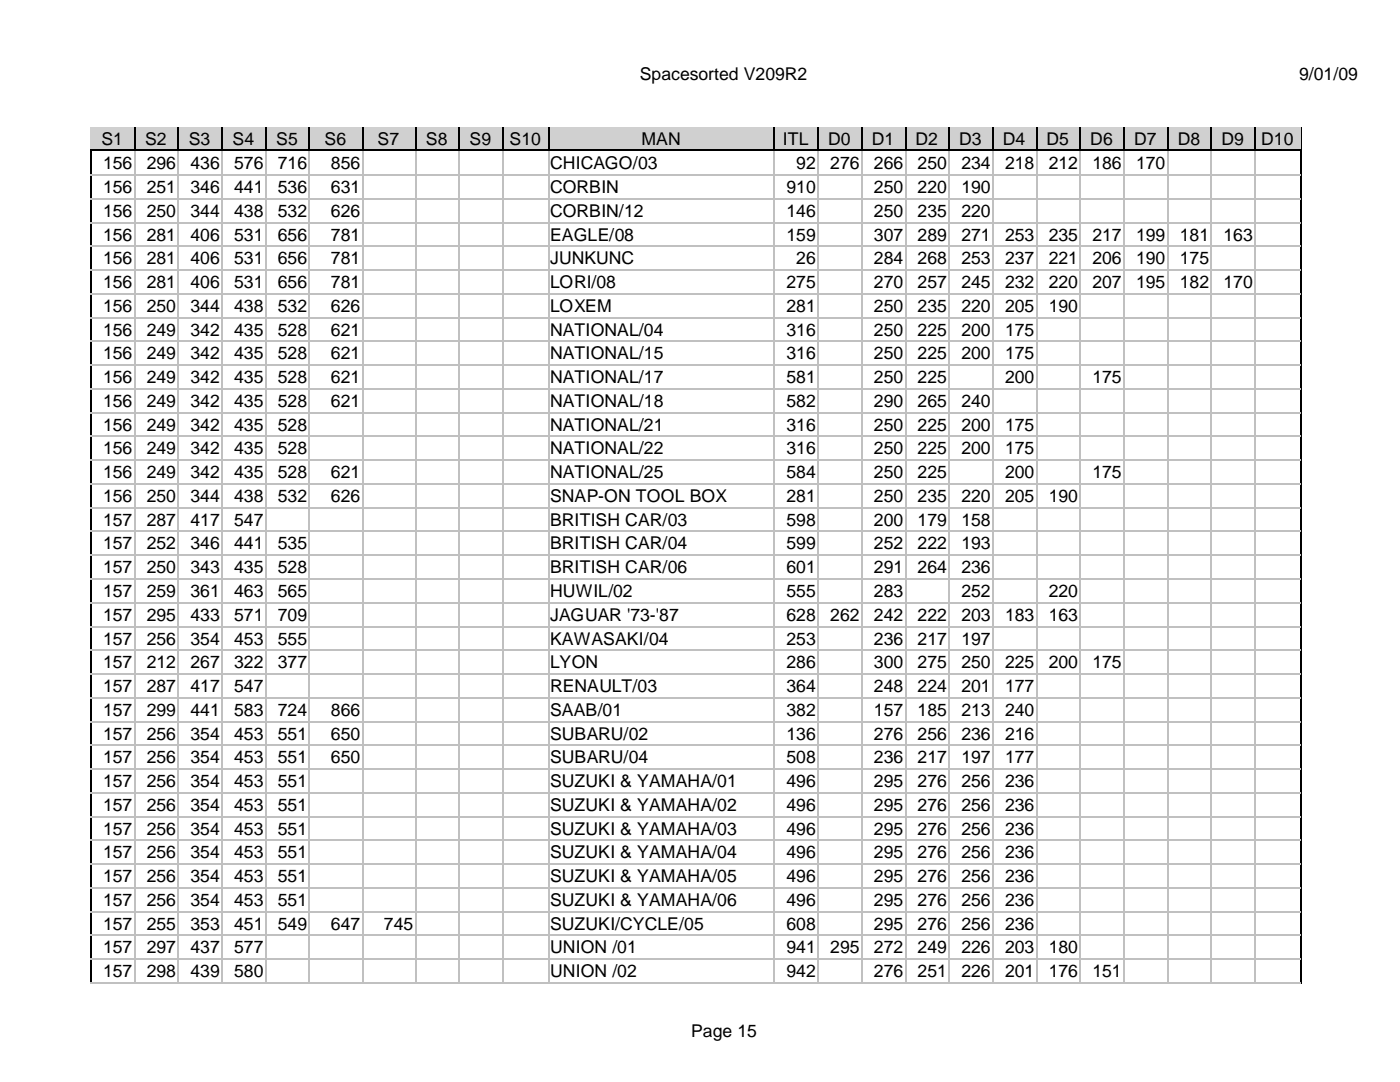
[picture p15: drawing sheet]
<svg xmlns="http://www.w3.org/2000/svg" width="279mm" height="216mm" viewBox="0 0 279 216" stroke-linecap="round" stroke-linejoin="round" font-family="sans-serif">
<defs><g id="words">
<g font-size="3.5">
<text x="127.7" y="16">Spacesorted V209R2</text>
<text x="259.2" y="16">9/01/09</text>
<text x="20.2" y="29">S1</text>
<text x="29" y="29">S2</text>
<text x="37.7" y="29">S3</text>
<text x="46.4" y="29">S4</text>
<text x="55.1" y="29">S5</text>
<text x="64.8" y="29">S6</text>
<text x="75.4" y="29">S7</text>
<text x="85" y="29">S8</text>
<text x="93.7" y="29">S9</text>
<text x="101.7" y="29">S10</text>
<text x="128" y="29">MAN</text>
<text x="156.2" y="29">ITL</text>
<text x="165.3" y="29">D0</text>
<text x="174" y="29">D1</text>
<text x="182.7" y="29">D2</text>
<text x="191.4" y="29">D3</text>
<text x="200.2" y="29">D4</text>
<text x="208.9" y="29">D5</text>
<text x="217.6" y="29">D6</text>
<text x="226.3" y="29">D7</text>
<text x="235" y="29">D8</text>
<text x="243.8" y="29">D9</text>
<text x="251.7" y="29">D10</text>
<text x="20.6" y="33.8">156</text>
<text x="29.3" y="33.8">296</text>
<text x="38" y="33.8">436</text>
<text x="46.7" y="33.8">576</text>
<text x="55.5" y="33.8">716</text>
<text x="66" y="33.8">856</text>
<text x="109.8" y="33.8">CHICAGO/03</text>
<text x="158.9" y="33.8">92</text>
<text x="165.7" y="33.8">276</text>
<text x="174.4" y="33.8">266</text>
<text x="183.1" y="33.8">250</text>
<text x="191.9" y="33.8">234</text>
<text x="200.6" y="33.8">218</text>
<text x="209.3" y="33.8">212</text>
<text x="218" y="33.8">186</text>
<text x="226.7" y="33.8">170</text>
<text x="20.6" y="38.5">156</text>
<text x="29.3" y="38.5">251</text>
<text x="38" y="38.5">346</text>
<text x="46.7" y="38.5">441</text>
<text x="55.5" y="38.5">536</text>
<text x="66" y="38.5">631</text>
<text x="109.8" y="38.5">CORBIN</text>
<text x="157" y="38.5">910</text>
<text x="174.4" y="38.5">250</text>
<text x="183.1" y="38.5">220</text>
<text x="191.9" y="38.5">190</text>
<text x="20.6" y="43.3">156</text>
<text x="29.3" y="43.3">250</text>
<text x="38" y="43.3">344</text>
<text x="46.7" y="43.3">438</text>
<text x="55.5" y="43.3">532</text>
<text x="66" y="43.3">626</text>
<text x="109.8" y="43.3">CORBIN/12</text>
<text x="157" y="43.3">146</text>
<text x="174.4" y="43.3">250</text>
<text x="183.1" y="43.3">235</text>
<text x="191.9" y="43.3">220</text>
<text x="20.6" y="48">156</text>
<text x="20.6" y="52.7">156</text>
<text x="29.3" y="48">281</text>
<text x="29.3" y="52.7">281</text>
<text x="38" y="48">406</text>
<text x="38" y="52.7">406</text>
<text x="46.7" y="48">531</text>
<text x="46.7" y="52.7">531</text>
<text x="55.5" y="48">656</text>
<text x="55.5" y="52.7">656</text>
<text x="66" y="48">781</text>
<text x="66" y="52.7">781</text>
<text x="109.8" y="48">EAGLE/08</text>
<text x="109.8" y="52.7">JUNKUNC</text>
<text x="157" y="48">159</text>
<text x="158.9" y="52.7">26</text>
<text x="174.4" y="48">307</text>
<text x="174.4" y="52.7">284</text>
<text x="183.1" y="48">289</text>
<text x="183.1" y="52.7">268</text>
<text x="191.9" y="48">271</text>
<text x="191.9" y="52.7">253</text>
<text x="200.6" y="48">253</text>
<text x="200.6" y="52.7">237</text>
<text x="209.3" y="48">235</text>
<text x="209.3" y="52.7">221</text>
<text x="218" y="48">217</text>
<text x="218" y="52.7">206</text>
<text x="226.7" y="48">199</text>
<text x="226.7" y="52.7">190</text>
<text x="235.5" y="48">181</text>
<text x="235.5" y="52.7">175</text>
<text x="244.2" y="48">163</text>
<text x="20.6" y="57.5">156</text>
<text x="29.3" y="57.5">281</text>
<text x="38" y="57.5">406</text>
<text x="46.7" y="57.5">531</text>
<text x="55.5" y="57.5">656</text>
<text x="66" y="57.5">781</text>
<text x="109.8" y="57.5">LORI/08</text>
<text x="157" y="57.5">275</text>
<text x="174.4" y="57.5">270</text>
<text x="183.1" y="57.5">257</text>
<text x="191.9" y="57.5">245</text>
<text x="200.6" y="57.5">232</text>
<text x="209.3" y="57.5">220</text>
<text x="218" y="57.5">207</text>
<text x="226.7" y="57.5">195</text>
<text x="235.5" y="57.5">182</text>
<text x="244.2" y="57.5">170</text>
<text x="20.6" y="62.2">156</text>
<text x="29.3" y="62.2">250</text>
<text x="38" y="62.2">344</text>
<text x="46.7" y="62.2">438</text>
<text x="55.5" y="62.2">532</text>
<text x="66" y="62.2">626</text>
<text x="109.8" y="62.2">LOXEM</text>
<text x="157" y="62.2">281</text>
<text x="174.4" y="62.2">250</text>
<text x="183.1" y="62.2">235</text>
<text x="191.9" y="62.2">220</text>
<text x="200.6" y="62.2">205</text>
<text x="209.3" y="62.2">190</text>
<text x="20.6" y="67">156</text>
<text x="20.6" y="71.7">156</text>
<text x="29.3" y="67">249</text>
<text x="29.3" y="71.7">249</text>
<text x="38" y="67">342</text>
<text x="38" y="71.7">342</text>
<text x="46.7" y="67">435</text>
<text x="46.7" y="71.7">435</text>
<text x="55.5" y="67">528</text>
<text x="55.5" y="71.7">528</text>
<text x="66" y="67">621</text>
<text x="66" y="71.7">621</text>
<text x="109.8" y="67">NATIONAL/04</text>
<text x="109.8" y="71.7">NATIONAL/15</text>
<text x="157" y="67">316</text>
<text x="157" y="71.7">316</text>
<text x="174.4" y="67">250</text>
<text x="174.4" y="71.7">250</text>
<text x="183.1" y="67">225</text>
<text x="183.1" y="71.7">225</text>
<text x="191.9" y="67">200</text>
<text x="191.9" y="71.7">200</text>
<text x="200.6" y="67">175</text>
<text x="200.6" y="71.7">175</text>
<text x="20.6" y="76.5">156</text>
<text x="29.3" y="76.5">249</text>
<text x="38" y="76.5">342</text>
<text x="46.7" y="76.5">435</text>
<text x="55.5" y="76.5">528</text>
<text x="66" y="76.5">621</text>
<text x="109.8" y="76.5">NATIONAL/17</text>
<text x="157" y="76.5">581</text>
<text x="174.4" y="76.5">250</text>
<text x="183.1" y="76.5">225</text>
<text x="200.6" y="76.5">200</text>
<text x="218" y="76.5">175</text>
<text x="20.6" y="81.2">156</text>
<text x="29.3" y="81.2">249</text>
<text x="38" y="81.2">342</text>
<text x="46.7" y="81.2">435</text>
<text x="55.5" y="81.2">528</text>
<text x="66" y="81.2">621</text>
<text x="109.8" y="81.2">NATIONAL/18</text>
<text x="157" y="81.2">582</text>
<text x="174.4" y="81.2">290</text>
<text x="183.1" y="81.2">265</text>
<text x="191.9" y="81.2">240</text>
<text x="20.6" y="85.9">156</text>
<text x="29.3" y="85.9">249</text>
<text x="38" y="85.9">342</text>
<text x="46.7" y="85.9">435</text>
<text x="55.5" y="85.9">528</text>
<text x="109.8" y="85.9">NATIONAL/21</text>
<text x="157" y="85.9">316</text>
<text x="174.4" y="85.9">250</text>
<text x="183.1" y="85.9">225</text>
<text x="191.9" y="85.9">200</text>
<text x="200.6" y="85.9">175</text>
<text x="20.6" y="90.7">156</text>
<text x="20.6" y="95.4">156</text>
<text x="29.3" y="90.7">249</text>
<text x="29.3" y="95.4">249</text>
<text x="38" y="90.7">342</text>
<text x="38" y="95.4">342</text>
<text x="46.7" y="90.7">435</text>
<text x="46.7" y="95.4">435</text>
<text x="55.5" y="90.7">528</text>
<text x="55.5" y="95.4">528</text>
<text x="66" y="95.4">621</text>
<text x="109.8" y="90.7">NATIONAL/22</text>
<text x="109.8" y="95.4">NATIONAL/25</text>
<text x="157" y="90.7">316</text>
<text x="157" y="95.4">584</text>
<text x="174.4" y="90.7">250</text>
<text x="174.4" y="95.4">250</text>
<text x="183.1" y="90.7">225</text>
<text x="183.1" y="95.4">225</text>
<text x="191.9" y="90.7">200</text>
<text x="200.6" y="90.7">175</text>
<text x="200.6" y="95.4">200</text>
<text x="218" y="95.4">175</text>
<text x="20.6" y="100.2">156</text>
<text x="29.3" y="100.2">250</text>
<text x="38" y="100.2">344</text>
<text x="46.7" y="100.2">438</text>
<text x="55.5" y="100.2">532</text>
<text x="66" y="100.2">626</text>
<text x="109.8" y="100.2">SNAP-ON TOOL BOX</text>
<text x="157" y="100.2">281</text>
<text x="174.4" y="100.2">250</text>
<text x="183.1" y="100.2">235</text>
<text x="191.9" y="100.2">220</text>
<text x="200.6" y="100.2">205</text>
<text x="209.3" y="100.2">190</text>
<text x="20.6" y="104.9">157</text>
<text x="29.3" y="104.9">287</text>
<text x="38" y="104.9">417</text>
<text x="46.7" y="104.9">547</text>
<text x="109.8" y="104.9">BRITISH CAR/03</text>
<text x="157" y="104.9">598</text>
<text x="174.4" y="104.9">200</text>
<text x="183.1" y="104.9">179</text>
<text x="191.9" y="104.9">158</text>
<text x="20.6" y="109.6">157</text>
<text x="29.3" y="109.6">252</text>
<text x="38" y="109.6">346</text>
<text x="46.7" y="109.6">441</text>
<text x="55.5" y="109.6">535</text>
<text x="109.8" y="109.6">BRITISH CAR/04</text>
<text x="157" y="109.6">599</text>
<text x="174.4" y="109.6">252</text>
<text x="183.1" y="109.6">222</text>
<text x="191.9" y="109.6">193</text>
<text x="20.6" y="114.4">157</text>
<text x="20.6" y="119.1">157</text>
<text x="29.3" y="114.4">250</text>
<text x="29.3" y="119.1">259</text>
<text x="38" y="114.4">343</text>
<text x="38" y="119.1">361</text>
<text x="46.7" y="114.4">435</text>
<text x="46.7" y="119.1">463</text>
<text x="55.5" y="114.4">528</text>
<text x="55.5" y="119.1">565</text>
<text x="109.8" y="114.4">BRITISH CAR/06</text>
<text x="109.8" y="119.1">HUWIL/02</text>
<text x="157" y="114.4">601</text>
<text x="157" y="119.1">555</text>
<text x="174.4" y="114.4">291</text>
<text x="174.4" y="119.1">283</text>
<text x="183.1" y="114.4">264</text>
<text x="191.9" y="114.4">236</text>
<text x="191.9" y="119.1">252</text>
<text x="209.3" y="119.1">220</text>
<text x="20.6" y="123.9">157</text>
<text x="29.3" y="123.9">295</text>
<text x="38" y="123.9">433</text>
<text x="46.7" y="123.9">571</text>
<text x="55.5" y="123.9">709</text>
<text x="109.8" y="123.9">JAGUAR '73-'87</text>
<text x="157" y="123.9">628</text>
<text x="165.7" y="123.9">262</text>
<text x="174.4" y="123.9">242</text>
<text x="183.1" y="123.9">222</text>
<text x="191.9" y="123.9">203</text>
<text x="200.6" y="123.9">183</text>
<text x="209.3" y="123.9">163</text>
<text x="20.6" y="128.6">157</text>
<text x="29.3" y="128.6">256</text>
<text x="38" y="128.6">354</text>
<text x="46.7" y="128.6">453</text>
<text x="55.5" y="128.6">555</text>
<text x="109.8" y="128.6">KAWASAKI/04</text>
<text x="157" y="128.6">253</text>
<text x="174.4" y="128.6">236</text>
<text x="183.1" y="128.6">217</text>
<text x="191.9" y="128.6">197</text>
<text x="20.6" y="133.3">157</text>
<text x="29.3" y="133.3">212</text>
<text x="38" y="133.3">267</text>
<text x="46.7" y="133.3">322</text>
<text x="55.5" y="133.3">377</text>
<text x="109.8" y="133.3">LYON</text>
<text x="157" y="133.3">286</text>
<text x="174.4" y="133.3">300</text>
<text x="183.1" y="133.3">275</text>
<text x="191.9" y="133.3">250</text>
<text x="200.6" y="133.3">225</text>
<text x="209.3" y="133.3">200</text>
<text x="218" y="133.3">175</text>
<text x="20.6" y="138.1">157</text>
<text x="20.6" y="142.8">157</text>
<text x="29.3" y="138.1">287</text>
<text x="29.3" y="142.8">299</text>
<text x="38" y="138.1">417</text>
<text x="38" y="142.8">441</text>
<text x="46.7" y="138.1">547</text>
<text x="46.7" y="142.8">583</text>
<text x="55.5" y="142.8">724</text>
<text x="66" y="142.8">866</text>
<text x="109.8" y="138.1">RENAULT/03</text>
<text x="109.8" y="142.8">SAAB/01</text>
<text x="157" y="138.1">364</text>
<text x="157" y="142.8">382</text>
<text x="174.4" y="138.1">248</text>
<text x="174.4" y="142.8">157</text>
<text x="183.1" y="138.1">224</text>
<text x="183.1" y="142.8">185</text>
<text x="191.9" y="138.1">201</text>
<text x="191.9" y="142.8">213</text>
<text x="200.6" y="138.1">177</text>
<text x="200.6" y="142.8">240</text>
<text x="20.6" y="147.6">157</text>
<text x="29.3" y="147.6">256</text>
<text x="38" y="147.6">354</text>
<text x="46.7" y="147.6">453</text>
<text x="55.5" y="147.6">551</text>
<text x="66" y="147.6">650</text>
<text x="109.8" y="147.6">SUBARU/02</text>
<text x="157" y="147.6">136</text>
<text x="174.4" y="147.6">276</text>
<text x="183.1" y="147.6">256</text>
<text x="191.9" y="147.6">236</text>
<text x="200.6" y="147.6">216</text>
<text x="20.6" y="152.3">157</text>
<text x="29.3" y="152.3">256</text>
<text x="38" y="152.3">354</text>
<text x="46.7" y="152.3">453</text>
<text x="55.5" y="152.3">551</text>
<text x="66" y="152.3">650</text>
<text x="109.8" y="152.3">SUBARU/04</text>
<text x="157" y="152.3">508</text>
<text x="174.4" y="152.3">236</text>
<text x="183.1" y="152.3">217</text>
<text x="191.9" y="152.3">197</text>
<text x="200.6" y="152.3">177</text>
<text x="20.6" y="157.1">157</text>
<text x="20.6" y="161.8">157</text>
<text x="29.3" y="157.1">256</text>
<text x="29.3" y="161.8">256</text>
<text x="38" y="157.1">354</text>
<text x="38" y="161.8">354</text>
<text x="46.7" y="157.1">453</text>
<text x="46.7" y="161.8">453</text>
<text x="55.5" y="157.1">551</text>
<text x="55.5" y="161.8">551</text>
<text x="109.8" y="157.1">SUZUKI &amp; YAMAHA/01</text>
<text x="109.8" y="161.8">SUZUKI &amp; YAMAHA/02</text>
<text x="157" y="157.1">496</text>
<text x="157" y="161.8">496</text>
<text x="174.4" y="157.1">295</text>
<text x="174.4" y="161.8">295</text>
<text x="183.1" y="157.1">276</text>
<text x="183.1" y="161.8">276</text>
<text x="191.9" y="157.1">256</text>
<text x="191.9" y="161.8">256</text>
<text x="200.6" y="157.1">236</text>
<text x="200.6" y="161.8">236</text>
<text x="20.6" y="166.5">157</text>
<text x="29.3" y="166.5">256</text>
<text x="38" y="166.5">354</text>
<text x="46.7" y="166.5">453</text>
<text x="55.5" y="166.5">551</text>
<text x="109.8" y="166.5">SUZUKI &amp; YAMAHA/03</text>
<text x="157" y="166.5">496</text>
<text x="174.4" y="166.5">295</text>
<text x="183.1" y="166.5">276</text>
<text x="191.9" y="166.5">256</text>
<text x="200.6" y="166.5">236</text>
<text x="20.6" y="171.3">157</text>
<text x="29.3" y="171.3">256</text>
<text x="38" y="171.3">354</text>
<text x="46.7" y="171.3">453</text>
<text x="55.5" y="171.3">551</text>
<text x="109.8" y="171.3">SUZUKI &amp; YAMAHA/04</text>
<text x="157" y="171.3">496</text>
<text x="174.4" y="171.3">295</text>
<text x="183.1" y="171.3">276</text>
<text x="191.9" y="171.3">256</text>
<text x="200.6" y="171.3">236</text>
<text x="20.6" y="176">157</text>
<text x="29.3" y="176">256</text>
<text x="38" y="176">354</text>
<text x="46.7" y="176">453</text>
<text x="55.5" y="176">551</text>
<text x="109.8" y="176">SUZUKI &amp; YAMAHA/05</text>
<text x="157" y="176">496</text>
<text x="174.4" y="176">295</text>
<text x="183.1" y="176">276</text>
<text x="191.9" y="176">256</text>
<text x="200.6" y="176">236</text>
<text x="20.6" y="180.8">157</text>
<text x="20.6" y="185.5">157</text>
<text x="29.3" y="180.8">256</text>
<text x="29.3" y="185.5">255</text>
<text x="38" y="180.8">354</text>
<text x="38" y="185.5">353</text>
<text x="46.7" y="180.8">453</text>
<text x="46.7" y="185.5">451</text>
<text x="55.5" y="180.8">551</text>
<text x="55.5" y="185.5">549</text>
<text x="66" y="185.5">647</text>
<text x="76.6" y="185.5">745</text>
<text x="109.8" y="180.8">SUZUKI &amp; YAMAHA/06</text>
<text x="109.8" y="185.5">SUZUKI/CYCLE/05</text>
<text x="157" y="180.8">496</text>
<text x="157" y="185.5">608</text>
<text x="174.4" y="180.8">295</text>
<text x="174.4" y="185.5">295</text>
<text x="183.1" y="180.8">276</text>
<text x="183.1" y="185.5">276</text>
<text x="191.9" y="180.8">256</text>
<text x="191.9" y="185.5">256</text>
<text x="200.6" y="180.8">236</text>
<text x="200.6" y="185.5">236</text>
<text x="20.6" y="190.2">157</text>
<text x="29.3" y="190.2">297</text>
<text x="38" y="190.2">437</text>
<text x="46.7" y="190.2">577</text>
<text x="109.8" y="190.2">UNION /01</text>
<text x="157" y="190.2">941</text>
<text x="165.7" y="190.2">295</text>
<text x="174.4" y="190.2">272</text>
<text x="183.1" y="190.2">249</text>
<text x="191.9" y="190.2">226</text>
<text x="200.6" y="190.2">203</text>
<text x="209.3" y="190.2">180</text>
<text x="20.6" y="195">157</text>
<text x="29.3" y="195">298</text>
<text x="38" y="195">439</text>
<text x="46.7" y="195">580</text>
<text x="109.8" y="195">UNION /02</text>
<text x="157" y="195">942</text>
<text x="174.4" y="195">276</text>
<text x="183.1" y="195">251</text>
<text x="191.9" y="195">226</text>
<text x="200.6" y="195">201</text>
<text x="209.3" y="195">176</text>
<text x="218" y="195">151</text>
<text x="137.9" y="206.8">Page 15</text>
</g>
</g></defs>
<path d="M18 25.4h241.8M18.2 25.3v171M259.7 25.3v171M18 196.1h241.8" fill="none" stroke="#000" stroke-width=".25"/>
<g fill="#d4d0c8">
<path d="M18.1 25.3h8.7v4.8h-8.7z"/>
<path d="M26.8 25.3h8.7v4.8h-8.7z"/>
<path d="M35.6 25.3h8.6v4.8h-8.6z"/>
<path d="M44.3 25.3h8.6v4.8h-8.6z"/>
<path d="M53 25.3h8.6v4.8h-8.6z"/>
<path d="M61.7 25.3h10.5v4.8h-10.5z"/>
<path d="M72.2 25.3h10.6v4.8h-10.6z"/>
<path d="M82.8 25.3h8.7v4.8h-8.7z"/>
<path d="M91.5 25.3h8.7v4.8h-8.7z"/>
<path d="M100.2 25.3h9.3v4.8h-9.3z"/>
<path d="M109.6 25.3h44.8v4.8h-44.8z"/>
<path d="M154.4 25.3h8.8v4.8h-8.8z"/>
<path d="M163.2 25.3h8.7v4.8h-8.7z"/>
<path d="M171.9 25.3h8.7v4.8h-8.7z"/>
<path d="M180.6 25.3h8.7v4.8h-8.7z"/>
<path d="M189.3 25.3h8.7v4.8h-8.7z"/>
<path d="M198 25.3h8.8v4.8h-8.8z"/>
<path d="M206.8 25.3h8.7v4.8h-8.7z"/>
<path d="M215.5 25.3h8.7v4.8h-8.7z"/>
<path d="M224.2 25.3h8.7v4.8h-8.7z"/>
<path d="M232.9 25.3h8.7v4.8h-8.7z"/>
<path d="M241.6 25.3h8.8v4.8h-8.8z"/>
<path d="M250.4 25.3h9.2v4.8h-9.2z"/>
</g>
<g fill="none" stroke="#c0c0c0" stroke-width=".25">
<path d="M18 34.9h241.6M18 39.7h241.6M26.9 30.1v165.9M35.6 30.1v165.9M44.3 30.1v165.9M53 30.1v165.9M61.8 30.1v165.9M72.3 30.1v165.9M82.9 30.1v165.9M91.7 30.1v165.9M100.4 30.1v165.9M109.6 30.1v165.9"/>
<path d="M154.6 30.1v165.9M163.3 30.1v165.9M172 30.1v165.9M180.7 30.1v165.9M189.4 30.1v165.9M198.2 30.1v165.9M206.9 30.1v165.9M215.6 30.1v165.9M224.3 30.1v165.9M233 30.1v165.9M241.8 30.1v165.9M250.5 30.1v165.9"/>
<path d="M18 44.4h241.6M18 49.1h241.6M18 53.9h241.6M18 58.6h241.6M18 63.4h241.6M18 68.1h241.6M18 72.9h241.6M18 77.6h241.6M18 82.3h241.6M18 87.1h241.6M18 91.8h241.6M18 96.6h241.6"/>
<path d="M18 101.3h241.6M18 106h241.6M18 110.8h241.6M18 115.5h241.6M18 120.3h241.6M18 125h241.6M18 129.8h241.6M18 134.5h241.6M18 139.2h241.6M18 144h241.6M18 148.7h241.6M18 153.5h241.6"/>
<path d="M18 158.2h241.6M18 162.9h241.6M18 167.7h241.6M18 172.4h241.6M18 177.2h241.6M18 181.9h241.6M18 186.6h241.6M18 191.4h241.6M18 196.1h241.6"/>
</g>
<g fill="none" stroke="#000" stroke-width=".25">
<path d="M18 29.9h241.6M26.9 25.3v4.8M35.6 25.3v4.8M44.3 25.3v4.8M53 25.3v4.8M61.8 25.3v4.8M72.3 25.3v4.8M82.9 25.3v4.8M91.7 25.3v4.8M100.4 25.3v4.8M109.6 25.3v4.8M154.6 25.3v4.8"/>
<path d="M163.3 25.3v4.8M172 25.3v4.8M180.7 25.3v4.8M189.4 25.3v4.8M198.2 25.3v4.8M206.9 25.3v4.8M215.6 25.3v4.8M224.3 25.3v4.8M233 25.3v4.8M241.8 25.3v4.8M250.5 25.3v4.8"/>
</g>
<use href="#words"/>
</svg>
